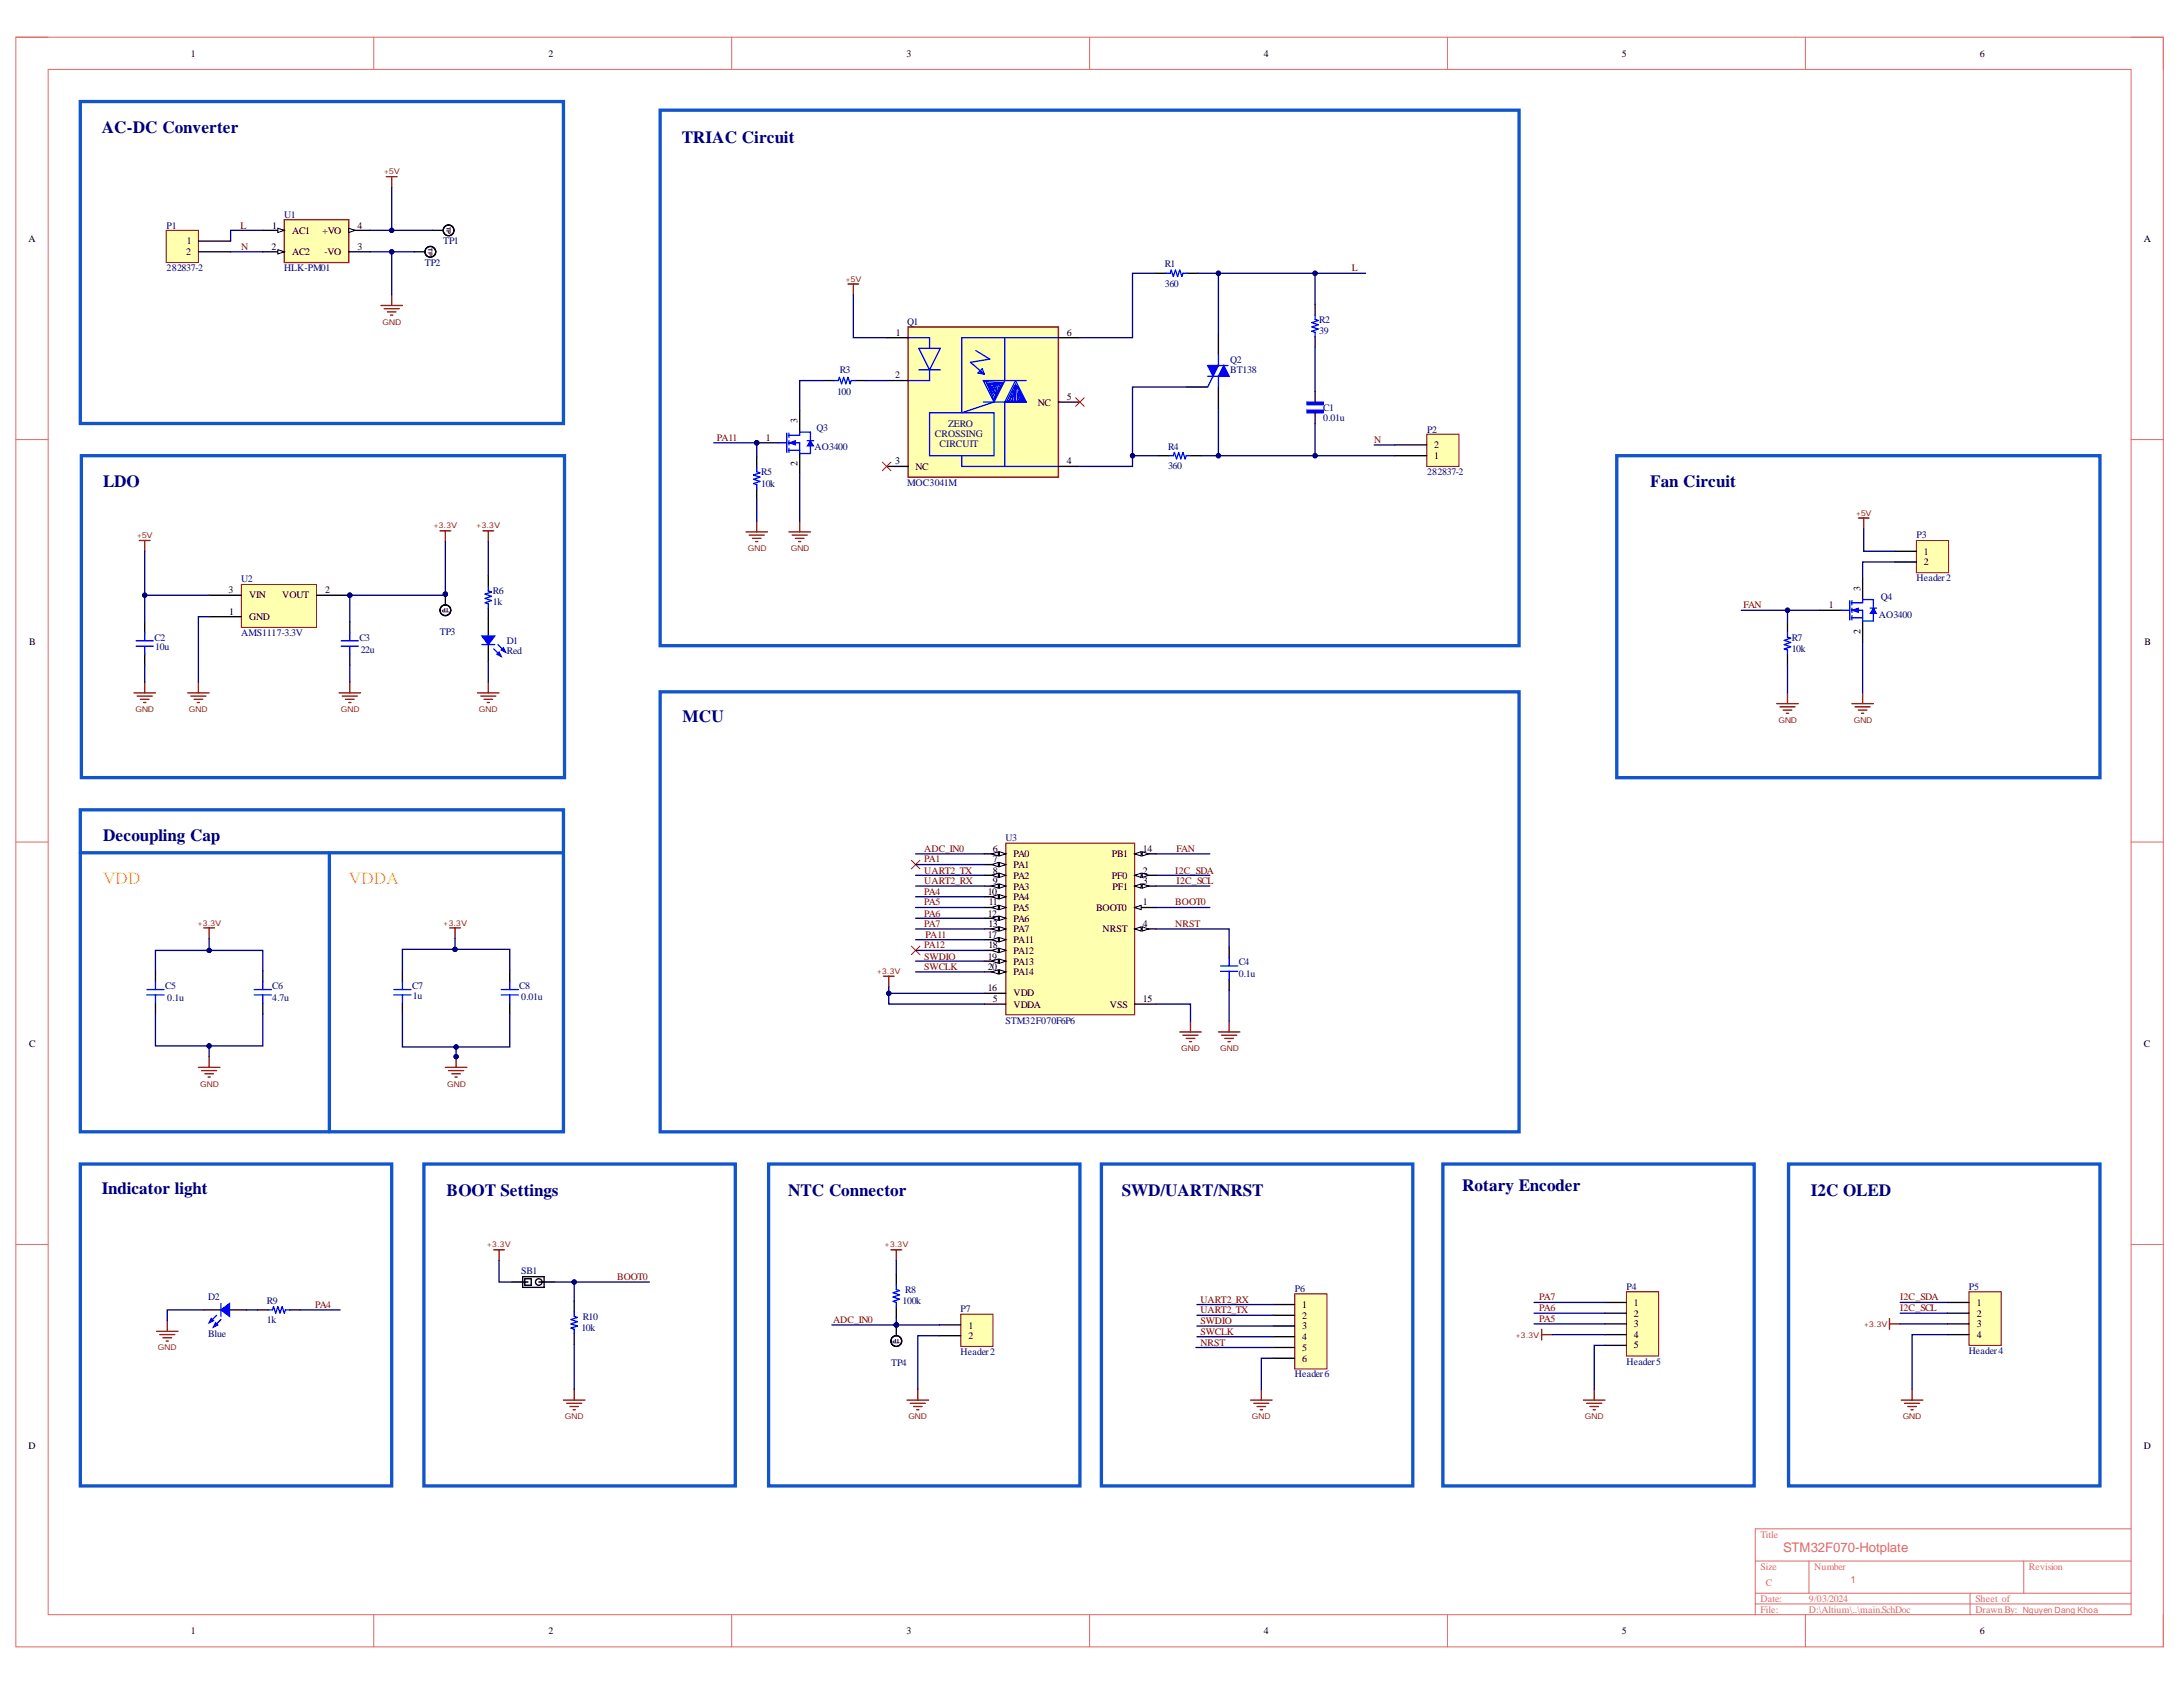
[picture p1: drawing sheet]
<svg xmlns="http://www.w3.org/2000/svg" width="279mm" height="216mm" viewBox="0 0 279 216" stroke-linecap="round" stroke-linejoin="round" font-family="sans-serif">
<defs><g id="words">
<g font-size="2.2" fill="#000080">
<text x="13" y="17.1">AC-DC Converter</text>
<text x="87.3" y="18.3">TRIAC Circuit</text>
<text x="13.2" y="62.4">LDO</text>
<text x="211.2" y="62.3">Fan Circuit</text>
<text x="87.3" y="92.5">MCU</text>
<text x="13.2" y="107.6">Decoupling Cap</text>
<text x="13" y="152.8">Indicator light</text>
<text x="57.2" y="153">BOOT Settings</text>
<text x="100.9" y="153">NTC Connector</text>
<text x="143.6" y="153">SWD/UART/NRST</text>
<text x="187.1" y="152.5">Rotary Encoder</text>
<text x="231.8" y="153">I2C OLED</text>
</g>
<g font-size="2.2" fill="#f1c232">
<text x="13.2" y="113.2">VDD</text>
<text x="44.6" y="113.2">VDDA</text>
</g>
<text font-size="1.7" fill="#e06666" x="228.2" y="198.6">STM32F070-Hotplate</text>
<g font-size="1.3">
<text x="24.4" y="7.3">1</text>
<text x="70.2" y="7.3">2</text>
<text x="116" y="7.3">3</text>
<text x="161.8" y="7.3">4</text>
<text x="207.6" y="7.3">5</text>
<text x="253.4" y="7.3">6</text>
<text x="34.8" y="29.2">1</text>
<text x="37.4" y="29.9">AC1</text>
<text x="41.3" y="29.9">+VO</text>
<text x="45.7" y="29.2">4</text>
<text x="3.6" y="30.9">A</text>
<text x="23.8" y="32.6">2</text>
<text x="23.9" y="31.3">1</text>
<text x="34.8" y="32">2</text>
<text x="37.4" y="32.6">AC2</text>
<text x="41.5" y="32.6">-VO</text>
<text x="45.7" y="32">3</text>
<text x="274.4" y="30.9">A</text>
<text x="114.7" y="42.9">1</text>
<text x="136.6" y="42.9">6</text>
<text x="114.6" y="48.4">2</text>
<text x="132.8" y="51.9">NC</text>
<text x="136.6" y="51.2">5</text>
<text x="98" y="56.5">1</text>
<text x="102.1" y="59.7" transform="rotate(-90 102.1 59.7)">2</text>
<text x="102.1" y="54.2" transform="rotate(-90 102.1 54.2)">3</text>
<text x="114.6" y="59.4">3</text>
<text x="136.6" y="59.4">4</text>
<text x="183.6" y="58.7">1</text>
<text x="183.6" y="57.4">2</text>
<text x="117.2" y="60.1">NC</text>
<text x="246.2" y="71">1</text>
<text x="29.3" y="75.9">3</text>
<text x="31.9" y="76.6">VIN</text>
<text x="36.1" y="76.6">VOUT</text>
<text x="41.6" y="75.9">2</text>
<text x="234.1" y="77.8">1</text>
<text x="238.1" y="75.6" transform="rotate(-90 238.1 75.6)">3</text>
<text x="246.2" y="72.3">2</text>
<text x="3.7" y="82.5">B</text>
<text x="29.3" y="78.7">1</text>
<text x="31.9" y="79.4">GND</text>
<text x="238.1" y="81.1" transform="rotate(-90 238.1 81.1)">2</text>
<text x="274.5" y="82.5">B</text>
<text x="127.1" y="109">6</text>
<text x="127.1" y="110.4">7</text>
<text x="127.1" y="111.8">8</text>
<text x="127.1" y="113.2">9</text>
<text x="129.7" y="109.7">PA0</text>
<text x="129.7" y="111">PA1</text>
<text x="129.7" y="112.5">PA2</text>
<text x="129.7" y="113.8">PA3</text>
<text x="142.3" y="112.5">PF0</text>
<text x="142.3" y="109.7">PB1</text>
<text x="142.4" y="113.8">PF1</text>
<text x="146.3" y="113.2">3</text>
<text x="146.3" y="111.8">2</text>
<text x="146.3" y="109">14</text>
<text x="126.4" y="114.5">10</text>
<text x="126.4" y="117.3">12</text>
<text x="126.5" y="118.7">13</text>
<text x="126.6" y="115.9">11</text>
<text x="129.7" y="115.2">PA4</text>
<text x="129.7" y="116.5">PA5</text>
<text x="129.7" y="118">PA6</text>
<text x="129.7" y="119.3">PA7</text>
<text x="140.3" y="116.5">BOOT0</text>
<text x="141.1" y="119.3">NRST</text>
<text x="146.3" y="115.9">1</text>
<text x="146.3" y="118.7">4</text>
<text x="126.4" y="120">17</text>
<text x="126.4" y="122.8">19</text>
<text x="126.4" y="124.1">20</text>
<text x="126.5" y="121.4">18</text>
<text x="129.7" y="120.7">PA11</text>
<text x="129.7" y="122">PA12</text>
<text x="129.7" y="123.5">PA13</text>
<text x="129.7" y="124.8">PA14</text>
<text x="126.4" y="126.9">16</text>
<text x="127.1" y="128.3">5</text>
<text x="129.7" y="129">VDDA</text>
<text x="129.7" y="127.5">VDD</text>
<text x="142.1" y="129">VSS</text>
<text x="146.3" y="128.3">15</text>
<text x="3.7" y="134">C</text>
<text x="274.4" y="134">C</text>
<text x="166.7" y="167.4">1</text>
<text x="209.1" y="167.1">1</text>
<text x="253" y="167.1">1</text>
<text x="124" y="170">1</text>
<text x="124" y="171.4">2</text>
<text x="166.7" y="168.8">2</text>
<text x="166.7" y="170.1">3</text>
<text x="166.7" y="171.5">4</text>
<text x="166.7" y="172.9">5</text>
<text x="209.1" y="168.5">2</text>
<text x="209.1" y="169.9">3</text>
<text x="209.1" y="171.2">4</text>
<text x="209.1" y="172.6">5</text>
<text x="253" y="168.5">2</text>
<text x="253" y="169.9">3</text>
<text x="253" y="171.2">4</text>
<text x="166.7" y="174.3">6</text>
<text x="3.6" y="185.4">D</text>
<text x="274.4" y="185.4">D</text>
<text x="24.4" y="209.2">1</text>
<text x="70.2" y="209.2">2</text>
<text x="116" y="209.2">3</text>
<text x="161.8" y="209.2">4</text>
<text x="207.6" y="209.2">5</text>
<text x="253.4" y="209.2">6</text>
</g>
<g font-size="1.3" fill="#000080">
<text x="21.3" y="29.2">P1</text>
<text x="36.4" y="27.9">U1</text>
<text x="21.3" y="34.7">282837-2</text>
<text x="36.4" y="34.7">HLK-PM01</text>
<text x="54.4" y="34.1">TP2</text>
<text x="56.7" y="31.3">TP1</text>
<text x="149.1" y="34.1">R1</text>
<text x="116.1" y="41.6">Q1</text>
<text x="149.1" y="36.7">360</text>
<text x="168.9" y="41.3">R2</text>
<text x="107.5" y="47.8">R3</text>
<text x="157.4" y="46.4">Q2</text>
<text x="157.4" y="47.8">BT138</text>
<text x="168.9" y="42.7">39</text>
<text x="107.1" y="50.5">100</text>
<text x="169.4" y="52.6">C1</text>
<text x="169.4" y="53.9">0.01u</text>
<text x="104.3" y="57.6">AO3400</text>
<text x="104.5" y="55.2">Q3</text>
<text x="119.6" y="55.9">CROSSING</text>
<text x="120.2" y="57.2">CIRCUIT</text>
<text x="121.3" y="54.6">ZERO</text>
<text x="149.5" y="57.6">R4</text>
<text x="182.6" y="55.4">P2</text>
<text x="97.4" y="60.9">R5</text>
<text x="97.4" y="62.3">10k</text>
<text x="116.1" y="62.2">MOC3041M</text>
<text x="149.5" y="60">360</text>
<text x="182.6" y="60.9">282837-2</text>
<text x="245.3" y="68.9">P3</text>
<text x="30.9" y="74.5">U2</text>
<text x="63.1" y="76.1">R6</text>
<text x="63.1" y="77.4">1k</text>
<text x="240.7" y="76.7">Q4</text>
<text x="245.3" y="74.4">Header2</text>
<text x="19.8" y="82">C2</text>
<text x="19.9" y="83.2">10u</text>
<text x="30.9" y="81.4">AMS1117-3.3V</text>
<text x="46" y="82">C3</text>
<text x="46.2" y="83.6">22u</text>
<text x="56.3" y="81.3">TP3</text>
<text x="64.9" y="82.4">D1</text>
<text x="64.9" y="83.8">Red</text>
<text x="229.3" y="82">R7</text>
<text x="229.3" y="83.5">10k</text>
<text x="240.5" y="79.1">AO3400</text>
<text x="128.7" y="107.7">U3</text>
<text x="158.5" y="123.6">C4</text>
<text x="158.5" y="125">0.1u</text>
<text x="21.1" y="126.6">C5</text>
<text x="21.4" y="128.1">0.1u</text>
<text x="34.8" y="126.6">C6</text>
<text x="34.8" y="128.1">4.7u</text>
<text x="52.8" y="126.6">C7</text>
<text x="52.8" y="127.9">1u</text>
<text x="66.5" y="126.6">C8</text>
<text x="66.7" y="128">0.01u</text>
<text x="128.7" y="131">STM32F070F6P6</text>
<text x="26.6" y="166.4">D2</text>
<text x="34.2" y="166.8">R9</text>
<text x="66.7" y="163">SB1</text>
<text x="115.5" y="166.8">100k</text>
<text x="115.8" y="165.5">R8</text>
<text x="122.9" y="167.9">P7</text>
<text x="165.7" y="165.3">P6</text>
<text x="208.2" y="165">P4</text>
<text x="252" y="165">P5</text>
<text x="26.6" y="171.1">Blue</text>
<text x="34.2" y="169.3">1k</text>
<text x="74.4" y="170.4">10k</text>
<text x="74.6" y="168.9">R10</text>
<text x="122.9" y="173.4">Header2</text>
<text x="252" y="173.3">Header4</text>
<text x="114.1" y="174.8">TP4</text>
<text x="165.7" y="176.3">Header6</text>
<text x="208.2" y="174.7">Header5</text>
</g>
<g font-size="1.3" fill="#800000">
<text x="30.8" y="29.2">L</text>
<text x="30.9" y="32">N</text>
<text x="173" y="34.7">L</text>
<text x="91.7" y="56.5">PA11</text>
<text x="175.9" y="56.7">N</text>
<text x="223.1" y="77.8">FAN</text>
<text x="118.3" y="110.4">PA1</text>
<text x="118.3" y="111.8">UART2_TX</text>
<text x="118.3" y="113.2">UART2_RX</text>
<text x="118.3" y="109">ADC_IN0</text>
<text x="150.4" y="111.8">I2C_SDA</text>
<text x="150.6" y="113.2">I2C_SCL</text>
<text x="150.6" y="109">FAN</text>
<text x="118.3" y="114.5">PA4</text>
<text x="118.3" y="115.9">PA5</text>
<text x="118.3" y="117.3">PA6</text>
<text x="118.3" y="118.7">PA7</text>
<text x="150.4" y="115.9">BOOT0</text>
<text x="150.4" y="118.7">NRST</text>
<text x="118.3" y="121.4">PA12</text>
<text x="118.3" y="122.8">SWDIO</text>
<text x="118.3" y="124.1">SWCLK</text>
<text x="118.5" y="120">PA11</text>
<text x="40.3" y="167.4">PA4</text>
<text x="79" y="163.8">BOOT0</text>
<text x="153.6" y="166.7">UART2_RX</text>
<text x="197" y="167.8">PA6</text>
<text x="197" y="166.4">PA7</text>
<text x="243.2" y="166.4">I2C_SDA</text>
<text x="243.2" y="167.8">I2C_SCL</text>
<text x="106.6" y="169.3">ADC_IN0</text>
<text x="153.6" y="172.2">NRST</text>
<text x="153.6" y="169.4">SWDIO</text>
<text x="153.6" y="170.8">SWCLK</text>
<text x="153.6" y="168.1">UART2_TX</text>
<text x="197" y="169.2">PA5</text>
</g>
<g font-size="1.3" fill="#e06666">
<text x="225.3" y="196.8">Title</text>
<text x="225.3" y="200.9">Size</text>
<text x="226" y="203">C</text>
<text x="232.2" y="200.9">Number</text>
<text x="236.8" y="202.6">1</text>
<text x="259.7" y="200.9">Revision</text>
<text x="225.3" y="205">Date:</text>
<text x="225.3" y="206.4">File:</text>
<text x="231.5" y="205">9/03/2024</text>
<text x="231.5" y="206.4">D:\Altium\..\main.SchDoc</text>
<text x="252.8" y="205">Sheet of</text>
<text x="252.8" y="206.4">DrawnBy:</text>
</g>
<text font-size="1.1" fill="#e06666" x="258.9" y="206.5">Nguyen Dang Khoa</text>
<g font-size="1" fill="#800000">
<text x="49.1" y="22.3">+5V</text>
<text x="49" y="41.6">GND</text>
<text x="108.2" y="36.1">+5V</text>
<text x="17.5" y="68.9">+5V</text>
<text x="55.5" y="67.6">+3.3V</text>
<text x="61" y="67.6">+3.3V</text>
<text x="95.7" y="70.6">GND</text>
<text x="101.2" y="70.6">GND</text>
<text x="237.5" y="66">+5V</text>
<text x="17.3" y="91.1">GND</text>
<text x="24.2" y="91.1">GND</text>
<text x="43.6" y="91.1">GND</text>
<text x="61.3" y="91.1">GND</text>
<text x="227.6" y="92.5">GND</text>
<text x="237.3" y="92.5">GND</text>
<text x="25.3" y="118.5">+3.3V</text>
<text x="56.7" y="118.5">+3.3V</text>
<text x="112.2" y="124.7">+3.3V</text>
<text x="151.2" y="134.5">GND</text>
<text x="156.2" y="134.5">GND</text>
<text x="25.6" y="139.1">GND</text>
<text x="57.2" y="139.1">GND</text>
<text x="62.3" y="159.6">+3.3V</text>
<text x="113.2" y="159.6">+3.3V</text>
<text x="20.2" y="172.8">GND</text>
<text x="194" y="171.2">+3.3V</text>
<text x="238.5" y="169.9">+3.3V</text>
<text x="72.3" y="181.6">GND</text>
<text x="116.3" y="181.6">GND</text>
<text x="160.2" y="181.6">GND</text>
<text x="202.9" y="181.6">GND</text>
<text x="243.5" y="181.6">GND</text>
</g>
<g font-size=".8">
<text x="57.2" y="29" transform="rotate(90 57.2 29)">TP</text>
<text x="54.8" y="31.8" transform="rotate(90 54.8 31.8)">TP</text>
<text x="57.5" y="77.8" transform="rotate(-180 57.5 77.8)">TP</text>
<text x="115.2" y="171.4" transform="rotate(-180 115.2 171.4)">TP</text>
</g>
</g></defs>
<path d="M2 4.8h274.9v206h-274.9z" fill="none" stroke="#e06666" stroke-width=".13"/>
<path d="M6.2 8.9h266.6v197.7h-266.6z" fill-rule="evenodd" fill="#fff"/>
<g fill="none" stroke="#e06666" stroke-width=".13">
<path d="M2 4.8h4.2M6.2 8.9h266.6v197.7h-266.6zM47.8 4.8v4.1M93.6 4.8v4.1M139.5 4.8v4.1M185.3 4.8v4.1M231.1 4.8v4.1M272.8 4.8h4.1v4.1M2 56.3h4.2M272.8 56.3h4.1M2 107.8h4.2M272.8 107.8h4.1"/>
<path d="M2 159.3h4.2M272.8 159.3h4.1M224.7 199.8h48.1M231.5 199.8v4.1M259 199.8v4.1M272.8 195.7h-48.1v10.9M47.8 206.6v4.2M93.6 206.6v4.2M139.5 206.6v4.2M185.3 206.6v4.2M224.7 203.9h48.1M224.7 205.3h48.1"/>
<path d="M231.1 206.6v4.2M252.1 203.9v2.7M276.9 206.6v4.2"/>
</g>
<path d="M128.7 107.9h16.5v22h-16.5z" fill-rule="evenodd" fill="#ffffb0"/>
<path d="M128.7 107.9h16.5v22h-16.5z" fill="none" stroke="#800000" stroke-width=".13"/>
<path d="M145.2 116.1h2.8" fill="none" stroke="#000" stroke-width=".17"/>
<path d="M145.2 116.1l.8-.2v.5z" fill="#f8fcff"/>
<path d="M145.2 116.1l.8-.2v.5z" fill="none" stroke="#000" stroke-width=".13"/>
<path d="M145.2 112h2.8" fill="none" stroke="#000" stroke-width=".17"/>
<path d="M145.2 112l.8-.3v.6z" fill="#f8fcff"/>
<path d="M145.2 112l.8-.3v.6z" fill="none" stroke="#000" stroke-width=".13"/>
<path d="M146.2 111.7l.8 .3-.8 .3z" fill="#f8fcff"/>
<path d="M146.2 111.7l.8 .3-.8 .3z" fill="none" stroke="#000" stroke-width=".13"/>
<path d="M145.2 113.4h2.8" fill="none" stroke="#000" stroke-width=".17"/>
<path d="M145.2 113.4l.8-.3v.6z" fill="#f8fcff"/>
<path d="M145.2 113.4l.8-.3v.6z" fill="none" stroke="#000" stroke-width=".13"/>
<path d="M146.2 113.1l.8 .3-.8 .3z" fill="#f8fcff"/>
<path d="M146.2 113.1l.8 .3-.8 .3z" fill="none" stroke="#000" stroke-width=".13"/>
<path d="M145.2 118.9h2.8" fill="none" stroke="#000" stroke-width=".17"/>
<path d="M145.2 118.9l.8-.3v.6z" fill="#f8fcff"/>
<path d="M145.2 118.9l.8-.3v.6z" fill="none" stroke="#000" stroke-width=".13"/>
<path d="M146.2 118.6l.8 .3-.8 .3z" fill="#f8fcff"/>
<path d="M146.2 118.6l.8 .3-.8 .3z" fill="none" stroke="#000" stroke-width=".13"/>
<path d="M126 109.3h2.7M126 128.5h2.7" fill="none" stroke="#000" stroke-width=".17"/>
<path d="M127.9 109l.8 .3-.8 .2z" fill="#f8fcff"/>
<path d="M127.9 109l.8 .3-.8 .2z" fill="none" stroke="#000" stroke-width=".13"/>
<path d="M127 109.3l.8-.3v.5z" fill="#f8fcff"/>
<path d="M127 109.3l.8-.3v.5z" fill="none" stroke="#000" stroke-width=".13"/>
<path d="M126 110.6h2.7" fill="none" stroke="#000" stroke-width=".17"/>
<path d="M127.9 110.4l.8 .2-.8 .3z" fill="#f8fcff"/>
<path d="M127.9 110.4l.8 .2-.8 .3z" fill="none" stroke="#000" stroke-width=".13"/>
<path d="M127 110.6l.8-.2v.5z" fill="#f8fcff"/>
<path d="M127 110.6l.8-.2v.5z" fill="none" stroke="#000" stroke-width=".13"/>
<path d="M126 112h2.7" fill="none" stroke="#000" stroke-width=".17"/>
<path d="M127.9 111.7l.8 .3-.8 .3z" fill="#f8fcff"/>
<path d="M127.9 111.7l.8 .3-.8 .3z" fill="none" stroke="#000" stroke-width=".13"/>
<path d="M127 112l.8-.3v.6z" fill="#f8fcff"/>
<path d="M127 112l.8-.3v.6z" fill="none" stroke="#000" stroke-width=".13"/>
<path d="M126 113.4h2.7" fill="none" stroke="#000" stroke-width=".17"/>
<path d="M127.9 113.1l.8 .3-.8 .3z" fill="#f8fcff"/>
<path d="M127.9 113.1l.8 .3-.8 .3z" fill="none" stroke="#000" stroke-width=".13"/>
<path d="M127 113.4l.8-.3v.6z" fill="#f8fcff"/>
<path d="M127 113.4l.8-.3v.6z" fill="none" stroke="#000" stroke-width=".13"/>
<path d="M126 114.8h2.7" fill="none" stroke="#000" stroke-width=".17"/>
<path d="M127.9 114.5l.8 .3-.8 .2z" fill="#f8fcff"/>
<path d="M127.9 114.5l.8 .3-.8 .2z" fill="none" stroke="#000" stroke-width=".13"/>
<path d="M127 114.8l.8-.3v.5z" fill="#f8fcff"/>
<path d="M127 114.8l.8-.3v.5z" fill="none" stroke="#000" stroke-width=".13"/>
<path d="M126 116.1h2.7" fill="none" stroke="#000" stroke-width=".17"/>
<path d="M127.9 115.9l.8 .2-.8 .3z" fill="#f8fcff"/>
<path d="M127.9 115.9l.8 .2-.8 .3z" fill="none" stroke="#000" stroke-width=".13"/>
<path d="M127 116.1l.8-.2v.5z" fill="#f8fcff"/>
<path d="M127 116.1l.8-.2v.5z" fill="none" stroke="#000" stroke-width=".13"/>
<path d="M126 117.5h2.7" fill="none" stroke="#000" stroke-width=".17"/>
<path d="M127.9 117.2l.8 .3-.8 .3z" fill="#f8fcff"/>
<path d="M127.9 117.2l.8 .3-.8 .3z" fill="none" stroke="#000" stroke-width=".13"/>
<path d="M127 117.5l.8-.3v.6z" fill="#f8fcff"/>
<path d="M127 117.5l.8-.3v.6z" fill="none" stroke="#000" stroke-width=".13"/>
<path d="M126 118.9h2.7" fill="none" stroke="#000" stroke-width=".17"/>
<path d="M127.9 118.6l.8 .3-.8 .3z" fill="#f8fcff"/>
<path d="M127.9 118.6l.8 .3-.8 .3z" fill="none" stroke="#000" stroke-width=".13"/>
<path d="M127 118.9l.8-.3v.6z" fill="#f8fcff"/>
<path d="M127 118.9l.8-.3v.6z" fill="none" stroke="#000" stroke-width=".13"/>
<path d="M145.2 109.3h2.8" fill="none" stroke="#000" stroke-width=".17"/>
<path d="M145.2 109.3l.8-.3v.5z" fill="#f8fcff"/>
<path d="M145.2 109.3l.8-.3v.5z" fill="none" stroke="#000" stroke-width=".13"/>
<path d="M146.2 109l.8 .3-.8 .2z" fill="#f8fcff"/>
<path d="M146.2 109l.8 .3-.8 .2z" fill="none" stroke="#000" stroke-width=".13"/>
<path d="M126 127.1h2.7M126 120.3h2.7M145.2 128.5h2.8" fill="none" stroke="#000" stroke-width=".17"/>
<path d="M127.9 120l.8 .3-.8 .2z" fill="#f8fcff"/>
<path d="M127.9 120l.8 .3-.8 .2z" fill="none" stroke="#000" stroke-width=".13"/>
<path d="M127 120.3l.8-.3v.5z" fill="#f8fcff"/>
<path d="M127 120.3l.8-.3v.5z" fill="none" stroke="#000" stroke-width=".13"/>
<path d="M126 121.6h2.7" fill="none" stroke="#000" stroke-width=".17"/>
<path d="M127.9 121.4l.8 .2-.8 .3z" fill="#f8fcff"/>
<path d="M127.9 121.4l.8 .2-.8 .3z" fill="none" stroke="#000" stroke-width=".13"/>
<path d="M127 121.6l.8-.2v.5z" fill="#f8fcff"/>
<path d="M127 121.6l.8-.2v.5z" fill="none" stroke="#000" stroke-width=".13"/>
<path d="M126 123h2.7" fill="none" stroke="#000" stroke-width=".17"/>
<path d="M127.9 122.7l.8 .3-.8 .3z" fill="#f8fcff"/>
<path d="M127.9 122.7l.8 .3-.8 .3z" fill="none" stroke="#000" stroke-width=".13"/>
<path d="M127 123l.8-.3v.6z" fill="#f8fcff"/>
<path d="M127 123l.8-.3v.6z" fill="none" stroke="#000" stroke-width=".13"/>
<path d="M126 124.4h2.7" fill="none" stroke="#000" stroke-width=".17"/>
<path d="M127.9 124.1l.8 .3-.8 .3z" fill="#f8fcff"/>
<path d="M127.9 124.1l.8 .3-.8 .3z" fill="none" stroke="#000" stroke-width=".13"/>
<path d="M127 124.4l.8-.3v.6z" fill="#f8fcff"/>
<path d="M127 124.4l.8-.3v.6z" fill="none" stroke="#000" stroke-width=".13"/>
<path d="M116.6 110.1l1.1 1.1M117.7 110.1l-1.1 1.1M116.6 121.1l1.1 1.1M117.7 121.1l-1.1 1.1" fill="none" stroke="#f00" stroke-width=".13"/>
<g fill="none" stroke="#800000" stroke-width=".17">
<path d="M26.1 118.8h1.4M26.8 118.8v1.3M57.6 118.8h1.3M58.2 118.8v1.3M25.4 136.6h2.7M25.8 137h1.9M26.2 137.4h1.1M26.6 137.8h.3M26.8 135.2v1.4M57 136.6h2.7M57.4 137h1.9M57.8 137.4h1.1"/>
<path d="M58.2 137.8h.3M58.4 135.2v1.4M113.1 124.9h1.3M113.8 124.9v1.4M151 132.1h2.7M151.4 132.5h1.9M151.8 132.9h1.1M152.2 133.3h.3M152.4 130.7v1.4"/>
</g>
<path d="M10.3 103.6h61.8v41.2h-61.8z" fill="none" stroke="#15c" stroke-width=".42"/>
<path d="M19.9 124.2v1.4M19.9 128.4v1.3M33.6 124.2v1.4M33.6 128.4v1.3M51.5 124.2v1.4M51.5 128.4v1.3M65.2 124.2v1.4M65.2 128.4v1.3" fill="none" stroke="#000" stroke-width=".17"/>
<g fill="none" stroke="#00f" stroke-width=".17">
<path d="M18.8 127.3h2.2M18.8 126.6h2.2M19.9 125.6v1M19.9 127.3v1.1M32.5 127.3h2.2M32.5 126.6h2.2M33.6 125.6v1M33.6 127.3v1.1M50.4 127.3h2.2M50.4 126.6h2.2M51.5 125.6v1M51.5 127.3v1.1"/>
<path d="M64.1 127.3h2.2M64.1 126.6h2.2M65.2 125.6v1M65.2 127.3v1.1"/>
</g>
<circle cx="58.4" cy="135.2" r=".27" fill="#000080"/>
<circle cx="58.4" cy="135.2" r=".27" fill="none" stroke="#000080" stroke-width=".13"/>
<path d="M54.3 149h39.8v41.2h-39.8z" fill="none" stroke="#15c" stroke-width=".42"/>
<path d="M65.5 164.1h2.1M66.9 163.4h2.7v1.4h-2.7zM67.2 163.7h.8v.8h-.8zM69 164.1h2M69.4 164.1a.42 .42 0 0 0-.6-.4 .42 .42 0 0 0-.2 .6 .42 .42 0 0 0 .7 0l.1-.2M73.5 166.5v1.4M73.5 170.7v1.3" fill="none" stroke="#000" stroke-width=".17"/>
<path d="M73.5 167.9v.6l.4 .1-.8 .3 .8 .3-.8 .2 .8 .3-.8 .3 .4 .1v.6" fill="none" stroke="#00f" stroke-width=".17"/>
<path d="M63.2 160h1.4M63.9 160v1.3M72.1 179.2h2.8M72.5 179.6h2M73.5 177.8v1.4M72.9 180h1.1M73.4 180.4h.2" fill="none" stroke="#800000" stroke-width=".17"/>
<path d="M21.3 29.5h4.1v4.1h-4.1z" fill-rule="evenodd" fill="#ffffb0"/>
<path d="M21.3 29.5h4.1v4.1h-4.1z" fill="none" stroke="#800000" stroke-width=".13"/>
<path d="M25.4 30.9h4.1M25.4 32.2h4.1" fill="none" stroke="#000" stroke-width=".17"/>
<path d="M48.8 39.1h2.7M49.2 39.5h1.9M49.4 22.6h1.4M49.6 39.9h1.1M50.1 22.6v1.4M50.1 37.7v1.4M50 40.3h.3" fill="none" stroke="#800000" stroke-width=".17"/>
<path d="M30.9 74.8h9.6v5.5h-9.6z" fill-rule="evenodd" fill="#ffffb0"/>
<path d="M30.9 74.8h9.6v5.5h-9.6z" fill="none" stroke="#800000" stroke-width=".13"/>
<path d="M26.8 76.2h4.1M26.8 78.9h4.1M40.5 76.2h4.1M44.8 79.6v1.4M62.5 79.2v2.2M44.8 83.7v1.4M62.5 82.5v2.2" fill="none" stroke="#000" stroke-width=".17"/>
<g fill="none" stroke="#800000" stroke-width=".17">
<path d="M17.8 69.2h1.4M18.5 69.2v1.3M56.3 67.9h1.4M57 67.9v1.4M24 88.7h2.8M24.4 89.1h2M24.8 89.5h1.1M25.3 89.9h.2M25.4 87.3v1.4M43.4 88.7h2.7M43.8 89.1h1.9M44.2 89.5h1.1"/>
<path d="M44.6 89.9h.3M44.8 87.3v1.4"/>
</g>
<path d="M43.7 82.7h2.2M43.7 82h2.2M44.8 81v1M44.8 82.7v1M61.7 82.5h1.6" fill="none" stroke="#00f" stroke-width=".17"/>
<path d="M61.7 81.4h1.6l-.8 1.1z" fill="#00f"/>
<path d="M61.7 81.4h1.6l-.8 1.1zM63.7 82.5l.7 .7" fill="none" stroke="#00f" stroke-width=".17"/>
<path d="M64.1 83.2l.3-.3 .3 .6z" fill="#00f"/>
<path d="M63.2 83l.8 .9M64.1 83.2l.3-.3 .3 .6z" fill="none" stroke="#00f" stroke-width=".17"/>
<path d="M63.6 83.7l.3-.2 .2 .5z" fill="#00f"/>
<path d="M62.5 75.1v.5l.4 .2-.8 .2 .8 .3-.8 .3 .8 .3-.8 .2 .4 .2v.5M17.4 82.7h2.2M17.4 82h2.2M18.5 81v1M18.5 82.7v1M63.6 83.7l.3-.2 .2 .5z" fill="none" stroke="#00f" stroke-width=".17"/>
<path d="M61.1 88.7h2.8M61.5 89.1h2M61.9 89.5h1.1M62.4 89.9h.2M62.5 87.3v1.4" fill="none" stroke="#800000" stroke-width=".17"/>
<path d="M18.5 79.6v1.4M62.5 73.7v1.4M62.5 77.8v1.4M18.5 83.7v1.4" fill="none" stroke="#000" stroke-width=".17"/>
<path d="M10.3 13h61.8v41.2h-61.8zM10.4 58.3h61.9v41.2h-61.9zM141 149h39.8v41.2h-39.8z" fill="none" stroke="#15c" stroke-width=".42"/>
<circle cx="96.9" cy="56.7" r=".27" fill="#000080"/>
<circle cx="96.9" cy="56.7" r=".27" fill="none" stroke="#000080" stroke-width=".13"/>
<path d="M96.9 56.7h2.7M102.3 58v2.8" fill="none" stroke="#000" stroke-width=".17"/>
<circle cx="96.9" cy="56.7" r=".27" fill="#000080"/>
<circle cx="96.9" cy="56.7" r=".27" fill="none" stroke="#000080" stroke-width=".13"/>
<path d="M102.3 52.6v2.7" fill="none" stroke="#000" stroke-width=".17"/>
<path d="M99.6 56.7h1.1M100.7 55.4v2.5M101 55.7h1.3M101 56.7h1.3v1.3M101 57.6h1.3M101 55.4v.6M101 56.4v.5M101 57.4v.5" fill="none" stroke="#00f" stroke-width=".17"/>
<path d="M101 56.7l.8-.3v.5z" fill="#00f"/>
<path d="M101 56.7l.8-.3v.5z" fill="none" stroke="#00f" stroke-width=".13"/>
<path d="M102.3 55.7v-.4h1.4v1.1M103.7 57.1v.9h-1.4" fill="none" stroke="#00f" stroke-width=".17"/>
<path d="M103.7 56.4l.4 .7h-.8z" fill="#00f"/>
<path d="M103.7 56.4l.4 .7h-.8z" fill="none" stroke="#00f" stroke-width=".13"/>
<path d="M103.3 56.4h.8M155.3 48.2l-.7 1.3M155.9 45.4v1.4M155.9 48.2v1.3" fill="none" stroke="#00f" stroke-width=".17"/>
<path d="M151.8 49.5h2.8M155.9 42.7v2.7M155.9 49.5v2.8" fill="none" stroke="#000" stroke-width=".17"/>
<path d="M156.6 46.8l.7 1.4h-1.4z" fill="#00f"/>
<path d="M156.6 46.8l.7 1.4h-1.4z" fill="none" stroke="#00f" stroke-width=".17"/>
<path d="M154.6 46.8h1.3l-.6 1.4z" fill="#00f"/>
<path d="M154.6 46.8h1.3l-.6 1.4zM154.6 48.2h2.7M154.7 46.8h2.5M167.3 51.5h2v.3h-2zM167.3 52.5h2v.3h-2z" fill="none" stroke="#00f" stroke-width=".17"/>
<path d="M167.3 51.6h2M167.3 52.7h2" fill="none" stroke="#00f" stroke-width=".34"/>
<path d="M168.3 50.1v1.4M168.3 52.8v1.4" fill="none" stroke="#000" stroke-width=".17"/>
<path d="M116.2 41.8h19.3v19.3h-19.3z" fill-rule="evenodd" fill="#ffffb0"/>
<path d="M116.2 41.8h19.3v19.3h-19.3z" fill="none" stroke="#800000" stroke-width=".17"/>
<g fill="none" stroke="#00f" stroke-width=".17">
<path d="M149.2 35h.6l.1-.4 .3 .8 .2-.8 .3 .8 .3-.8 .3 .8 .1-.4h.6M116.2 43.2h2.8v1.4M117.6 44.6h2.7l-1.3 2.7zM117.6 47.3h2.7M119 52.8h8.2v5.5h-8.2zM119 47.3v1.4h-2.8M123.1 58.3v1.4h12.4M124.9 44.9l1.8 1.1-2.5 .4 1.8 1.5M125.2 47.7l.5-.5 .3 .7zM125.4 47.6l.6 .3M125.9 51.5h5.4l-1.3-2.8-1.4 2.8v8.2M126 48.8l2.5 .2-1.3 2.2-.9-2.2 1.1 1.9 .8-1.8h-1.8l1.1 1.5 .4-1.3h-1.2l.8 1.1 .1-1.1-.6 .2 .5 .4-.3-.5 .3 .1"/>
<path d="M128.6 43.2v5.5l-1.4 2.8M130 49.1v2.4l-.2-2.1-.9 1.9h.9l-.1-1.4-.6 1.4 .6-.8-.1 .8-.2-.1M130 51.3h1.2l-1.1-1.9 .1 1.9 .2-1.2 .5 1.1-.5-.7 .4 .8-.4-.4 .1 .4M131.3 48.7h-5.4l1.3 2.8M135.5 43.2h-12.4v9.6l4.1-1.3M149.6 58.3h.6l.1-.4 .3 .8 .3-.8 .2 .8 .3-.8 .3 .8 .1-.4h.6M168.3 40.3v.6l.4 .1-.8 .3 .8 .3-.8 .2 .8 .3-.8 .3 .4 .1v.6"/>
</g>
<path d="M147.8 35h1.4M152 35h1.3M168.3 39v1.3M113.5 59.7h2.7M113.5 43.2h2.7M113.5 48.7h2.7M135.5 59.7h2.7M135.5 43.2h2.7M135.5 51.5h2.7M148.2 58.3h1.4M152.4 58.3h1.3M168.3 43.1v1.3" fill="none" stroke="#000" stroke-width=".17"/>
<path d="M182.6 55.6h4.1v4.1h-4.1z" fill-rule="evenodd" fill="#ffffb0"/>
<path d="M182.6 55.6h4.1v4.1h-4.1z" fill="none" stroke="#800000" stroke-width=".13"/>
<path d="M178.5 58.3h4.1M178.5 56.9h4.1" fill="none" stroke="#000" stroke-width=".17"/>
<path d="M123 168.2h4.1v4.1h-4.1z" fill-rule="evenodd" fill="#ffffb0"/>
<path d="M123 168.2h4.1v4.1h-4.1z" fill="none" stroke="#800000" stroke-width=".13"/>
<path d="M232.9 78.1h2.7M238.4 74v2.7M238.4 79.5v2.7M120.2 169.6h2.8M120.2 170.9h2.8" fill="none" stroke="#000" stroke-width=".17"/>
<path d="M84.5 14.1h109.9v68.5h-109.9zM98.4 149h39.8v41.2h-39.8zM228.9 149h39.9v41.2h-39.9z" fill="none" stroke="#15c" stroke-width=".42"/>
<path d="M116.1 179.2h2.7M116.5 179.6h1.9M117.5 177.8v1.4M241.8 168.7v1.4M241.8 169.4h1.4M243.3 179.2h2.8M243.8 179.6h1.9M244.7 177.8v1.4M116.9 180h1.1M117.3 180.4h.3M244.2 180h1.1M244.6 180.4h.3" fill="none" stroke="#800000" stroke-width=".17"/>
<path d="M235.6 78.1h1.1M236.7 76.9v2.4M237 77.1h1.4M237 78.1h1.4v1.4M237 79.1h1.4M237 76.9v.5M237 77.8v.6M237 78.8v.5" fill="none" stroke="#00f" stroke-width=".17"/>
<path d="M237 78.1l.8-.3v.6z" fill="#00f"/>
<path d="M237 78.1l.8-.3v.6z" fill="none" stroke="#00f" stroke-width=".13"/>
<path d="M238.4 77.1v-.4h1.4v1.1M239.8 78.5v1h-1.4" fill="none" stroke="#00f" stroke-width=".17"/>
<path d="M239.8 77.8l.4 .7h-.8z" fill="#00f"/>
<path d="M239.8 77.8l.4 .7h-.8z" fill="none" stroke="#00f" stroke-width=".13"/>
<path d="M96.9 59.8v.6l.4 .1-.9 .3 .9 .3-.9 .2 .9 .3-.9 .3 .5 .1v.6M239.4 77.8h.8M228.8 81v.5l.4 .2-.8 .2 .8 .3-.8 .3 .8 .3-.8 .2 .4 .2v.5" fill="none" stroke="#00f" stroke-width=".17"/>
<path d="M96.9 58.5v1.3M96.9 62.6v1.4M228.8 79.6v1.4M228.8 83.7v1.4" fill="none" stroke="#000" stroke-width=".17"/>
<path d="M108.5 36.3h1.4M109.2 36.3v1.4M237.8 66.3h1.4M238.5 66.3v1.4" fill="none" stroke="#800000" stroke-width=".17"/>
<path d="M112.9 59.1l1.1 1.1M114 59.1l-1.1 1.1M137.7 50.9l1.1 1.1M138.8 50.9l-1.1 1.1" fill="none" stroke="#f00" stroke-width=".13"/>
<path d="M245.3 69.2h4.1v4.1h-4.1z" fill-rule="evenodd" fill="#ffffb0"/>
<path d="M245.3 69.2h4.1v4.1h-4.1z" fill="none" stroke="#800000" stroke-width=".13"/>
<g fill="none" stroke="#000" stroke-width=".17">
<path d="M53 32.2h1.4M55.4 29.5h1.3M105.4 48.7h1.3M109.5 48.7h1.4M242.5 70.6h2.8M242.5 71.9h2.8M114.7 163.1v1.4M114.7 167.2v1.4"/>
<circle cx="55.1" cy="32.2" r=".69"/>
<circle cx="57.4" cy="29.5" r=".69"/>
</g>
<g fill="none" stroke="#800000" stroke-width=".17">
<path d="M61.8 67.9h1.4M62.5 67.9v1.4M95.5 68.1h2.7M95.9 68.5h1.9M96.3 68.9h1.1M96.7 69.3h.3M96.9 66.7v1.4M101 68.1h2.7M101.4 68.5h1.9M101.8 68.9h1.1M102.2 69.3h.3M102.3 66.7v1.4"/>
<path d="M17.1 88.7h2.8M17.6 89.1h1.9M18 89.5h1.1M18.4 89.9h.3M18.5 87.3v1.4M227.4 90.1h2.8M227.8 90.5h1.9M228.2 90.9h1.1M228.6 91.3h.3M228.8 88.7v1.4M237 90.1h2.8M237.4 90.5h2"/>
<path d="M237.8 90.9h1.1M238.3 91.3h.2M238.4 88.7v1.4M114 160h1.4M114.7 160v1.3"/>
</g>
<path d="M106.7 48.7h.6l.1-.4 .3 .8 .3-.8 .3 .8 .2-.8 .3 .8 .1-.4h.6M114.7 164.5v.5l.4 .2-.8 .2 .8 .3-.8 .3 .8 .3-.8 .2 .4 .2v.5" fill="none" stroke="#00f" stroke-width=".17"/>
<path d="M206.9 58.3h61.9v41.2h-61.9zM84.5 88.5h109.9v56.4h-109.9zM10.3 109.1h61.8M42.2 109.1v35.7M184.7 149h39.8v41.2h-39.8z" fill="none" stroke="#15c" stroke-width=".42"/>
<circle cx="57" cy="76" r=".28" fill="#000080"/>
<circle cx="57" cy="76" r=".28" fill="none" stroke="#000080" stroke-width=".13"/>
<path d="M57 76v1.4" fill="none" stroke="#000" stroke-width=".17"/>
<circle cx="57" cy="76" r=".28" fill="#000080"/>
<circle cx="57" cy="76" r=".28" fill="none" stroke="#000080" stroke-width=".13"/>
<circle cx="57" cy="78.1" r=".69" fill="none" stroke="#000" stroke-width=".17"/>
<circle cx="114.7" cy="169.6" r=".28" fill="#000080"/>
<circle cx="114.7" cy="169.6" r=".28" fill="none" stroke="#000080" stroke-width=".13"/>
<path d="M114.7 169.6v1.3" fill="none" stroke="#000" stroke-width=".17"/>
<circle cx="114.7" cy="169.6" r=".28" fill="#000080"/>
<circle cx="114.7" cy="169.6" r=".28" fill="none" stroke="#000080" stroke-width=".13"/>
<g fill="none" stroke="#000" stroke-width=".17">
<path d="M157.3 121.2v1.4M157.3 125.3v1.4"/>
<circle cx="114.7" cy="171.6" r=".69"/>
</g>
<path d="M155.9 132.1h2.8M156.4 132.5h1.9M156.8 132.9h1.1M157.2 133.3h.3M157.3 130.7v1.4" fill="none" stroke="#800000" stroke-width=".17"/>
<path d="M156.2 124.3h2.2M156.2 123.6h2.2M157.3 122.6v1M157.3 124.3v1" fill="none" stroke="#00f" stroke-width=".17"/>
<path d="M208.2 165.3h4.1v8.3h-4.1z" fill-rule="evenodd" fill="#ffffb0"/>
<path d="M208.2 165.3h4.1v8.3h-4.1z" fill="none" stroke="#800000" stroke-width=".13"/>
<path d="M205.4 166.7h2.8M205.4 168.1h2.8M205.4 169.4h2.8M205.4 170.8h2.8M205.4 172.2h2.8" fill="none" stroke="#000" stroke-width=".17"/>
<path d="M252 165.3h4.1v6.9h-4.1z" fill-rule="evenodd" fill="#ffffb0"/>
<path d="M252 165.3h4.1v6.9h-4.1z" fill="none" stroke="#800000" stroke-width=".13"/>
<path d="M26.1 167.6h2.2M29.4 167.6h2.2M33 167.6h1.3M37.1 167.6h1.3M249.3 166.7h2.7M249.3 168.1h2.7M249.3 169.4h2.7M249.3 170.8h2.7" fill="none" stroke="#000" stroke-width=".17"/>
<path d="M28.3 166.8v1.7M34.3 167.6h.6l.1-.4 .3 .9 .3-.9 .2 .9 .3-.9 .3 .9 .1-.5h.6" fill="none" stroke="#00f" stroke-width=".17"/>
<path d="M28.3 167.6l1.1-.8v1.7z" fill="#00f"/>
<path d="M28.3 167.6l1.1-.8v1.7zM28.3 168.9l-.7 .7" fill="none" stroke="#00f" stroke-width=".17"/>
<path d="M27.6 169.3l.3 .3-.6 .2z" fill="#00f"/>
<path d="M27.6 169.3l.3 .3-.6 .2zM27.7 168.3l-.8 .9" fill="none" stroke="#00f" stroke-width=".17"/>
<path d="M27 168.7l.3 .3-.5 .3z" fill="#00f"/>
<path d="M27 168.7l.3 .3-.5 .3z" fill="none" stroke="#00f" stroke-width=".17"/>
<path d="M165.7 165.6h4.1v9.6h-4.1z" fill-rule="evenodd" fill="#ffffb0"/>
<path d="M165.7 165.6h4.1v9.6h-4.1z" fill="none" stroke="#800000" stroke-width=".13"/>
<path d="M163 173.8h2.7M163 167h2.7M163 168.3h2.7M163 169.7h2.7M163 171.1h2.7M163 172.4h2.7" fill="none" stroke="#000" stroke-width=".17"/>
<g fill="none" stroke="#800000" stroke-width=".17">
<path d="M20 170.4h2.8M20.4 170.8h2M20.9 171.2h1.1M21.3 171.6h.2M21.4 169v1.4M160.1 179.2h2.7M160.5 179.6h1.9M161.4 177.8v1.4M197.3 170.1v1.4M197.3 170.8h1.4M202.7 179.2h2.7M203.1 179.6h1.9"/>
<path d="M204 177.8v1.4M160.9 180h1.1M161.3 180.4h.3M203.5 180h1.1M203.9 180.4h.3"/>
</g>
<path d="M10.3 149h39.8v41.2h-39.8z" fill="none" stroke="#15c" stroke-width=".42"/>
<path d="M36.4 28.1h8.2v5.5h-8.2z" fill-rule="evenodd" fill="#ffffb0"/>
<path d="M36.4 28.1h8.2v5.5h-8.2z" fill="none" stroke="#800000" stroke-width=".17"/>
<path d="M33.6 29.5h2.8" fill="none" stroke="#000" stroke-width=".17"/>
<path d="M35.6 29.2l.8 .3-.8 .3z" fill="#f8fcff"/>
<path d="M35.6 29.2l.8 .3-.8 .3z" fill="none" stroke="#000" stroke-width=".13"/>
<path d="M33.6 32.2h2.8" fill="none" stroke="#000" stroke-width=".17"/>
<path d="M35.6 32l.8 .2-.8 .3z" fill="#f8fcff"/>
<path d="M35.6 32l.8 .2-.8 .3z" fill="none" stroke="#000" stroke-width=".13"/>
<path d="M44.6 29.5h2.8" fill="none" stroke="#000" stroke-width=".17"/>
<path d="M44.6 29.2l.9 .3-.9 .3z" fill="#f8fcff"/>
<path d="M44.6 29.2l.9 .3-.9 .3z" fill="none" stroke="#000" stroke-width=".13"/>
<path d="M44.6 32.2h2.8" fill="none" stroke="#000" stroke-width=".17"/>
<g fill="none" stroke="#000080" stroke-width=".17">
<path d="M117.2 116.1h8.8M117.2 113.4h8.8M117.2 112h8.8M117.2 109.3h8.8M117.2 118.9h8.8M117.2 117.5h8.8M117.2 114.8h8.8M117.2 110.6h8.8M148 116.1h6.8M148 113.4h6.8M148 112h6.8M148 109.3h6.8"/>
<path d="M113.8 126.3v.8h12.2M117.2 124.4h8.8M117.2 123h8.8M117.2 121.6h8.8M117.2 120.3h8.8M148 128.5h4.4v2.2"/>
</g>
<circle cx="113.8" cy="127.1" r=".28" fill="#000080"/>
<circle cx="113.8" cy="127.1" r=".28" fill="none" stroke="#000080" stroke-width=".13"/>
<path d="M113.8 127.1v1.4h12.2" fill="none" stroke="#000080" stroke-width=".17"/>
<circle cx="113.8" cy="127.1" r=".28" fill="#000080"/>
<circle cx="113.8" cy="127.1" r=".28" fill="none" stroke="#000080" stroke-width=".13"/>
<path d="M26.8 133.9v1.3" fill="none" stroke="#000080" stroke-width=".17"/>
<circle cx="26.8" cy="133.9" r=".27" fill="#000080"/>
<circle cx="26.8" cy="133.9" r=".27" fill="none" stroke="#000080" stroke-width=".13"/>
<g fill="none" stroke="#000080" stroke-width=".17">
<path d="M109.2 37.7v5.5h4.3M147.8 35h-2.8v8.2h-6.8M105.4 48.7h-3.1v3.9M110.9 48.7h2.6M168.3 44.4v5.7M175.9 56.9h2.6M18.5 70.5v5.7h8.3M96.9 64v2.7M102.3 60.8v5.9M238.4 82.2v6.5M63.9 161.3v2.8h1.6M243.2 166.7h6.1"/>
<path d="M243.2 168.1h6.1M243.2 169.4h6.1"/>
</g>
<circle cx="18.5" cy="76.2" r=".28" fill="#000080"/>
<circle cx="18.5" cy="76.2" r=".28" fill="none" stroke="#000080" stroke-width=".13"/>
<path d="M26.8 78.9h-1.4v8.4M18.5 85.1v2.2M44.8 85.1v2.2M62.5 84.7v2.6M26.8 120.1v1.5" fill="none" stroke="#000080" stroke-width=".17"/>
<circle cx="26.8" cy="121.6" r=".28" fill="#000080"/>
<circle cx="26.8" cy="121.6" r=".28" fill="none" stroke="#000080" stroke-width=".13"/>
<path d="M19.9 124.2v-2.6h13.7v2.6" fill="none" stroke="#000080" stroke-width=".17"/>
<circle cx="26.8" cy="121.6" r=".28" fill="#000080"/>
<circle cx="26.8" cy="121.6" r=".28" fill="none" stroke="#000080" stroke-width=".13"/>
<path d="M19.9 129.7v4.2h13.7v-4.2" fill="none" stroke="#000080" stroke-width=".17"/>
<circle cx="26.8" cy="133.9" r=".27" fill="#000080"/>
<circle cx="26.8" cy="133.9" r=".27" fill="none" stroke="#000080" stroke-width=".13"/>
<path d="M58.2 120.1v1.4" fill="none" stroke="#000080" stroke-width=".17"/>
<circle cx="58.2" cy="121.5" r=".28" fill="#000080"/>
<circle cx="58.2" cy="121.5" r=".28" fill="none" stroke="#000080" stroke-width=".13"/>
<path d="M51.5 129.7v4.3h13.7v-4.3" fill="none" stroke="#000080" stroke-width=".17"/>
<circle cx="58.4" cy="134" r=".27" fill="#000080"/>
<circle cx="58.4" cy="134" r=".27" fill="none" stroke="#000080" stroke-width=".13"/>
<path d="M58.4 134v1.4" fill="none" stroke="#000080" stroke-width=".17"/>
<circle cx="58.4" cy="135.2" r=".27" fill="#000080"/>
<circle cx="58.4" cy="135.2" r=".27" fill="none" stroke="#000080" stroke-width=".13"/>
<circle cx="58.4" cy="134" r=".27" fill="#000080"/>
<circle cx="58.4" cy="134" r=".27" fill="none" stroke="#000080" stroke-width=".13"/>
<path d="M51.5 124.2v-2.7h13.7v2.7" fill="none" stroke="#000080" stroke-width=".17"/>
<circle cx="58.2" cy="121.5" r=".28" fill="#000080"/>
<circle cx="58.2" cy="121.5" r=".28" fill="none" stroke="#000080" stroke-width=".13"/>
<path d="M71 164.1h12.1" fill="none" stroke="#000080" stroke-width=".17"/>
<circle cx="73.5" cy="164.1" r=".28" fill="#000080"/>
<circle cx="73.5" cy="164.1" r=".28" fill="none" stroke="#000080" stroke-width=".13"/>
<path d="M73.5 164.1v2.4" fill="none" stroke="#000080" stroke-width=".17"/>
<circle cx="73.5" cy="164.1" r=".28" fill="#000080"/>
<circle cx="73.5" cy="164.1" r=".28" fill="none" stroke="#000080" stroke-width=".13"/>
<path d="M114.7 168.6v1" fill="none" stroke="#000080" stroke-width=".17"/>
<circle cx="114.7" cy="169.6" r=".28" fill="#000080"/>
<circle cx="114.7" cy="169.6" r=".28" fill="none" stroke="#000080" stroke-width=".13"/>
<path d="M106.5 169.6h13.7" fill="none" stroke="#000080" stroke-width=".17"/>
<circle cx="114.7" cy="169.6" r=".28" fill="#000080"/>
<circle cx="114.7" cy="169.6" r=".28" fill="none" stroke="#000080" stroke-width=".13"/>
<path d="M228.8 78.1v1.5M228.8 85.1v3.6" fill="none" stroke="#000080" stroke-width=".17"/>
<circle cx="228.8" cy="78.1" r=".28" fill="#000080"/>
<circle cx="228.8" cy="78.1" r=".28" fill="none" stroke="#000080" stroke-width=".13"/>
<path d="M91.4 56.7h5.5v1.8" fill="none" stroke="#000080" stroke-width=".17"/>
<circle cx="96.9" cy="56.7" r=".27" fill="#000080"/>
<circle cx="96.9" cy="56.7" r=".27" fill="none" stroke="#000080" stroke-width=".13"/>
<path d="M145 58.3h3.2" fill="none" stroke="#000080" stroke-width=".17"/>
<circle cx="145" cy="58.3" r=".27" fill="#000080"/>
<circle cx="145" cy="58.3" r=".27" fill="none" stroke="#000080" stroke-width=".13"/>
<path d="M153.7 58.3h2.2" fill="none" stroke="#000080" stroke-width=".17"/>
<circle cx="155.9" cy="58.3" r=".27" fill="#000080"/>
<circle cx="155.9" cy="58.3" r=".27" fill="none" stroke="#000080" stroke-width=".13"/>
<path d="M155.9 35v7.7" fill="none" stroke="#000080" stroke-width=".17"/>
<circle cx="155.9" cy="35" r=".27" fill="#000080"/>
<circle cx="155.9" cy="35" r=".27" fill="none" stroke="#000080" stroke-width=".13"/>
<path d="M153.3 35h21.5" fill="none" stroke="#000080" stroke-width=".17"/>
<circle cx="168.3" cy="35" r=".27" fill="#000080"/>
<circle cx="168.3" cy="35" r=".27" fill="none" stroke="#000080" stroke-width=".13"/>
<circle cx="155.9" cy="35" r=".27" fill="#000080"/>
<circle cx="155.9" cy="35" r=".27" fill="none" stroke="#000080" stroke-width=".13"/>
<path d="M168.3 35v4" fill="none" stroke="#000080" stroke-width=".17"/>
<circle cx="168.3" cy="35" r=".27" fill="#000080"/>
<circle cx="168.3" cy="35" r=".27" fill="none" stroke="#000080" stroke-width=".13"/>
<path d="M168.3 54.2v4.1" fill="none" stroke="#000080" stroke-width=".17"/>
<circle cx="168.3" cy="58.3" r=".27" fill="#000080"/>
<circle cx="168.3" cy="58.3" r=".27" fill="none" stroke="#000080" stroke-width=".13"/>
<path d="M44.8 76.2v3.4M114.7 161.3v1.8" fill="none" stroke="#000080" stroke-width=".17"/>
<circle cx="44.8" cy="76.2" r=".27" fill="#000080"/>
<circle cx="44.8" cy="76.2" r=".27" fill="none" stroke="#000080" stroke-width=".13"/>
<path d="M44.6 76.2h.2" fill="none" stroke="#000080" stroke-width=".17"/>
<circle cx="44.8" cy="76.2" r=".27" fill="#000080"/>
<circle cx="44.8" cy="76.2" r=".27" fill="none" stroke="#000080" stroke-width=".13"/>
<path d="M18.5 76.2v3.4M62.5 69.3v4.4" fill="none" stroke="#000080" stroke-width=".17"/>
<circle cx="18.5" cy="76.2" r=".28" fill="#000080"/>
<circle cx="18.5" cy="76.2" r=".28" fill="none" stroke="#000080" stroke-width=".13"/>
<path d="M155.9 52.3v6h22.6" fill="none" stroke="#000080" stroke-width=".17"/>
<circle cx="155.9" cy="58.3" r=".27" fill="#000080"/>
<circle cx="155.9" cy="58.3" r=".27" fill="none" stroke="#000080" stroke-width=".13"/>
<circle cx="168.3" cy="58.3" r=".27" fill="#000080"/>
<circle cx="168.3" cy="58.3" r=".27" fill="none" stroke="#000080" stroke-width=".13"/>
<path d="M47.4 29.5h8" fill="none" stroke="#000080" stroke-width=".17"/>
<circle cx="50.1" cy="29.5" r=".27" fill="#000080"/>
<circle cx="50.1" cy="29.5" r=".27" fill="none" stroke="#000080" stroke-width=".13"/>
<path d="M50.1 24v5.5" fill="none" stroke="#000080" stroke-width=".17"/>
<circle cx="50.1" cy="29.5" r=".27" fill="#000080"/>
<circle cx="50.1" cy="29.5" r=".27" fill="none" stroke="#000080" stroke-width=".13"/>
<path d="M47.4 32.2h5.6" fill="none" stroke="#000080" stroke-width=".17"/>
<circle cx="50.1" cy="32.2" r=".27" fill="#000080"/>
<circle cx="50.1" cy="32.2" r=".27" fill="none" stroke="#000080" stroke-width=".13"/>
<path d="M50.1 32.2v5.5" fill="none" stroke="#000080" stroke-width=".17"/>
<circle cx="50.1" cy="32.2" r=".27" fill="#000080"/>
<circle cx="50.1" cy="32.2" r=".27" fill="none" stroke="#000080" stroke-width=".13"/>
<path d="M57 69.3v6.9h-12.2M148 118.9h9.3v2.3" fill="none" stroke="#000080" stroke-width=".17"/>
<circle cx="44.8" cy="76.2" r=".27" fill="#000080"/>
<circle cx="44.8" cy="76.2" r=".27" fill="none" stroke="#000080" stroke-width=".13"/>
<circle cx="57" cy="76" r=".28" fill="#000080"/>
<circle cx="57" cy="76" r=".28" fill="none" stroke="#000080" stroke-width=".13"/>
<g fill="none" stroke="#000080" stroke-width=".17">
<path d="M222.9 78.1h10M238.5 67.7v2.9h4M242.5 71.9h-4.1v2.1M157.3 126.7v4M26.1 167.6h-4.7v1.4M31.6 167.6h1.4M38.4 167.6h5.1M153.1 172.4h9.9M153.2 167h9.8M153.2 168.3h9.8M153.2 169.7h9.8M153.2 171.1h9.8"/>
<path d="M163 173.8h-1.6v4M196.4 166.7h9M196.4 169.4h9M198.7 170.8h6.7"/>
</g>
<circle cx="228.8" cy="78.1" r=".28" fill="#000080"/>
<circle cx="228.8" cy="78.1" r=".28" fill="none" stroke="#000080" stroke-width=".13"/>
<path d="M29.5 32.2h4.1M33.6 29.5h-4.1v1.4M151.8 49.5h-6.8v10.2h-6.8M73.5 172v5.8M120.2 170.9h-2.7v6.9M196.4 168.1h9M205.4 172.2h-1.4v5.6M249.3 170.8h-4.6v7" fill="none" stroke="#000080" stroke-width=".17"/>
<circle cx="145" cy="58.3" r=".27" fill="#000080"/>
<circle cx="145" cy="58.3" r=".27" fill="none" stroke="#000080" stroke-width=".13"/>
<use href="#words"/>
</svg>
